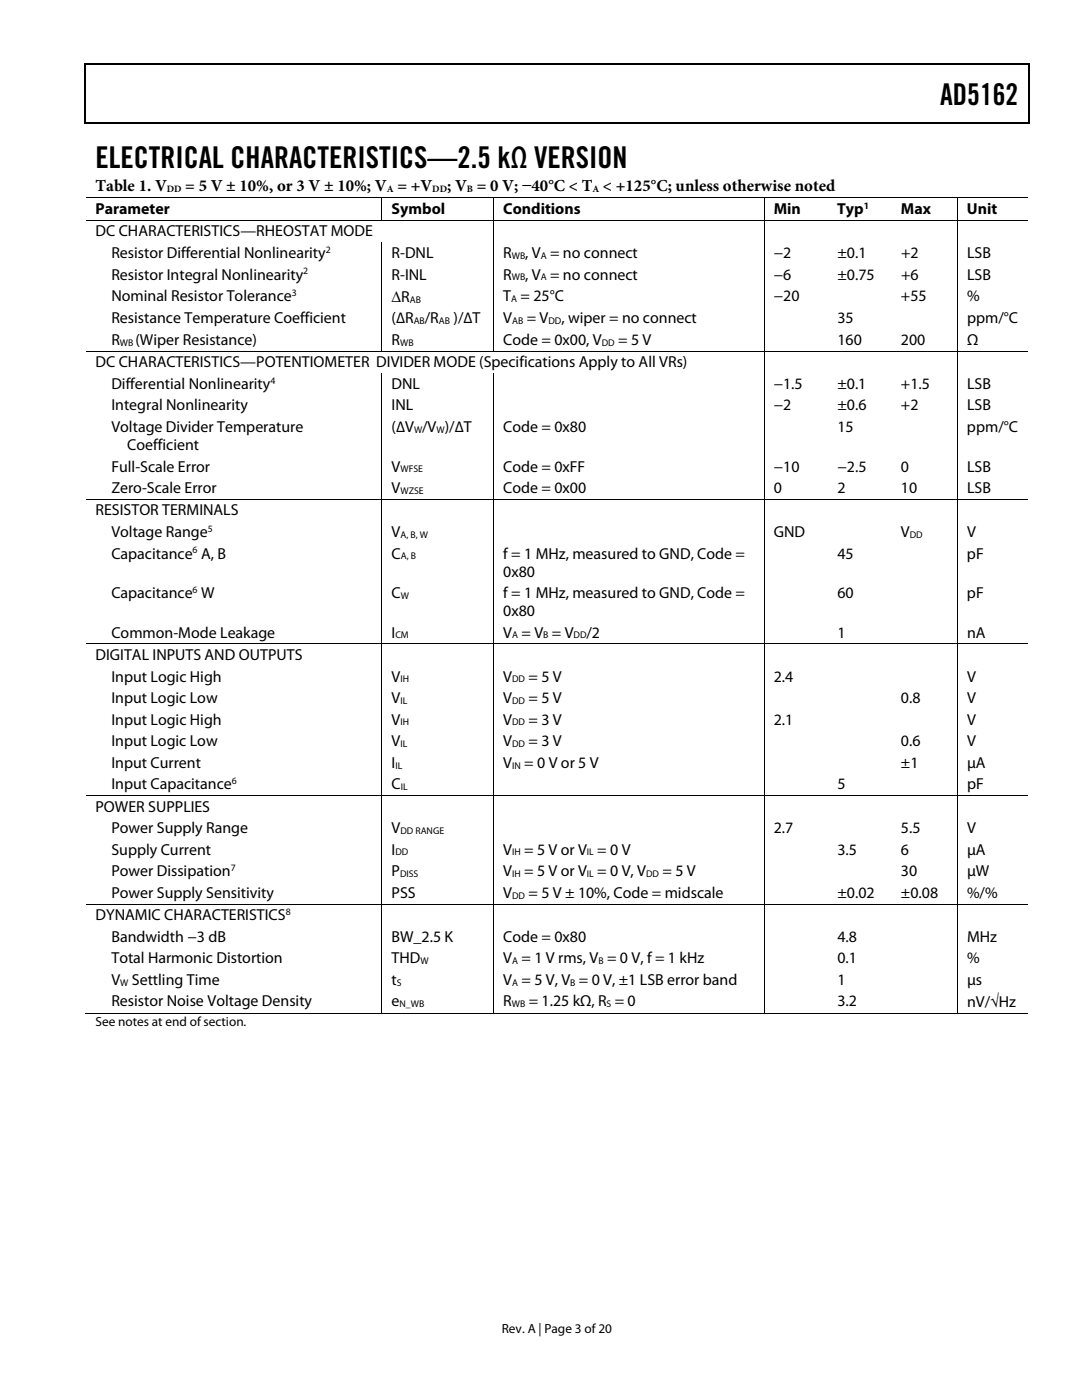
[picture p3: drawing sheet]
<svg xmlns="http://www.w3.org/2000/svg" width="216mm" height="279mm" viewBox="0 0 216 279" stroke-linecap="round" stroke-linejoin="round" font-family="sans-serif">
<defs><g id="words">
<g font-size="6">
<text x="187.6" y="21">AD5162</text>
<text x="19" y="33.6">ELECTRICAL CHARACTERISTICS—2.5 kΩ VERSION</text>
</g>
<g font-size="3.3">
<text x="19" y="38.2">Table 1. V</text>
<text x="37" y="38.2">= 5 V ± 10%, or 3 V ± 10%; V = +V</text>
<text x="89.2" y="38.2">; V = 0 V; −40°C &lt; T &lt; +125°C; unless otherwise noted</text>
</g>
<g font-size="3.2">
<text x="19" y="42.7">Parameter</text>
<text x="19" y="47.2">DC CHARACTERISTICS—RHEOSTAT MODE</text>
<text x="78.1" y="42.7">Symbol</text>
<text x="100.4" y="42.7">Conditions</text>
<text x="154.4" y="42.7">Min</text>
<text x="167.1" y="42.7">Typ</text>
<text x="179.8" y="42.7">Max</text>
<text x="193" y="42.7">Unit</text>
<text x="22.2" y="51.5">Resistor Differential Nonlinearity</text>
<text x="78.1" y="51.5">R-DNL</text>
<text x="100.4" y="51.5">R</text>
<text x="104.8" y="51.5">, V = no connect</text>
<text x="154.4" y="51.5">−2</text>
<text x="167.1" y="51.5">±0.1</text>
<text x="179.8" y="51.5">+2</text>
<text x="193" y="51.5">LSB</text>
<text x="22.2" y="55.8">Resistor Integral Nonlinearity</text>
<text x="78.1" y="55.8">R-INL</text>
<text x="100.4" y="55.8">R</text>
<text x="104.8" y="55.8">, V = no connect</text>
<text x="154.4" y="55.8">−6</text>
<text x="167.1" y="55.8">±0.75</text>
<text x="179.8" y="55.8">+6</text>
<text x="193" y="55.8">LSB</text>
<text x="22.2" y="60.1">Nominal Resistor Tolerance</text>
<text x="22.2" y="64.6">Resistance Temperature Coefficient</text>
<text x="78.1" y="60.3">∆R</text>
<text x="78.1" y="64.6">(∆R /R</text>
<text x="90.5" y="64.6">)/∆T</text>
<text x="100.4" y="60.1">T = 25°C</text>
<text x="100.4" y="64.6">V</text>
<text x="105.1" y="64.6">= V</text>
<text x="112" y="64.6">, wiper = no connect</text>
<text x="154.4" y="60.1">−20</text>
<text x="167.1" y="64.6">35</text>
<text x="179.8" y="60.1">+55</text>
<text x="193" y="60.1">%</text>
<text x="193" y="64.6">ppm/°C</text>
<text x="22.2" y="68.9">R</text>
<text x="27" y="68.9">(Wiper Resistance)</text>
<text x="78.1" y="68.9">R</text>
<text x="100.4" y="68.9">Code = 0x00, V</text>
<text x="123.3" y="68.9">= 5 V</text>
<text x="167.1" y="68.9">160</text>
<text x="179.8" y="68.9">200</text>
<text x="193" y="68.9">Ω</text>
<text x="19" y="73.3">DC CHARACTERISTICS—POTENTIOMETER DIVIDER MODE (Specifications Apply to All VRs)</text>
<text x="22.2" y="77.6">Differential Nonlinearity</text>
<text x="78.1" y="77.6">DNL</text>
<text x="154.4" y="77.6">−1.5</text>
<text x="167.1" y="77.6">±0.1</text>
<text x="179.8" y="77.6">+1.5</text>
<text x="193" y="77.6">LSB</text>
<text x="22.2" y="81.9">Integral Nonlinearity</text>
<text x="78.1" y="81.9">INL</text>
<text x="154.4" y="81.9">−2</text>
<text x="167.1" y="81.9">±0.6</text>
<text x="179.8" y="81.9">+2</text>
<text x="193" y="81.9">LSB</text>
<text x="22.2" y="86.2">Voltage Divider Temperature</text>
<text x="25.4" y="89.8">Coefficient</text>
<text x="78.1" y="86.2">(∆V /V )/∆T</text>
<text x="100.4" y="86.2">Code = 0x80</text>
<text x="167.1" y="86.2">15</text>
<text x="192.9" y="86.2">ppm/°C</text>
<text x="22.2" y="94.1">Full-Scale Error</text>
<text x="78.1" y="94.1">V</text>
<text x="100.4" y="94.1">Code = 0xFF</text>
<text x="154.4" y="94.1">−10</text>
<text x="167.1" y="94.1">−2.5</text>
<text x="179.8" y="94.1">0</text>
<text x="193" y="94.1">LSB</text>
<text x="22.2" y="98.4">Zero-Scale Error</text>
<text x="78.1" y="98.4">V</text>
<text x="100.4" y="98.4">Code = 0x00</text>
<text x="154.4" y="98.4">0</text>
<text x="167.1" y="98.4">2</text>
<text x="179.8" y="98.4">10</text>
<text x="193" y="98.4">LSB</text>
<text x="19" y="102.9">RESISTOR TERMINALS</text>
<text x="22.2" y="107.2">Voltage Range</text>
<text x="78.1" y="107.2">V</text>
<text x="154.4" y="107.2">GND</text>
<text x="179.8" y="107.2">V</text>
<text x="193" y="107.2">V</text>
<text x="22.2" y="111.5">Capacitance A, B</text>
<text x="78.1" y="111.5">C</text>
<text x="100.4" y="111.5">f = 1 MHz, measured to GND, Code =</text>
<text x="167.1" y="111.5">45</text>
<text x="193" y="111.5">pF</text>
<text x="22.2" y="119.4">Capacitance W</text>
<text x="78.1" y="119.4">C</text>
<text x="100.4" y="115.1">0x80</text>
<text x="100.4" y="119.4">f = 1 MHz, measured to GND, Code =</text>
<text x="167.1" y="119.4">60</text>
<text x="193" y="119.4">pF</text>
<text x="100.4" y="123">0x80</text>
<text x="19" y="131.7">DIGITAL INPUTS AND OUTPUTS</text>
<text x="22.2" y="127.3">Common-Mode Leakage</text>
<text x="78.1" y="127.3">I</text>
<text x="100.4" y="127.3">V = V = V</text>
<text x="117" y="127.3">/2</text>
<text x="167.1" y="127.3">1</text>
<text x="193" y="127.3">nA</text>
<text x="22.2" y="136">Input Logic High</text>
<text x="78.1" y="136">V</text>
<text x="100.4" y="136">V</text>
<text x="105.5" y="136">= 5 V</text>
<text x="154.4" y="136">2.4</text>
<text x="193" y="136">V</text>
<text x="22.2" y="140.3">Input Logic Low</text>
<text x="78.1" y="140.3">V</text>
<text x="100.4" y="140.3">V</text>
<text x="105.5" y="140.3">= 5 V</text>
<text x="179.8" y="140.3">0.8</text>
<text x="193" y="140.3">V</text>
<text x="22.2" y="144.6">Input Logic High</text>
<text x="22.2" y="148.9">Input Logic Low</text>
<text x="78.1" y="148.9">V</text>
<text x="78.1" y="144.6">V</text>
<text x="100.4" y="144.6">V</text>
<text x="100.4" y="148.9">V</text>
<text x="105.5" y="144.6">= 3 V</text>
<text x="105.5" y="148.9">= 3 V</text>
<text x="154.4" y="144.6">2.1</text>
<text x="179.8" y="148.9">0.6</text>
<text x="193" y="144.6">V</text>
<text x="193" y="148.9">V</text>
<text x="22.2" y="153.2">Input Current</text>
<text x="78.1" y="153.2">I</text>
<text x="100.4" y="153.2">V</text>
<text x="104.6" y="153.2">= 0 V or 5 V</text>
<text x="179.8" y="153.2">±1</text>
<text x="193" y="153.2">µA</text>
<text x="19" y="162">POWER SUPPLIES</text>
<text x="22.2" y="157.5">Input Capacitance</text>
<text x="78.1" y="157.5">C</text>
<text x="167.1" y="157.5">5</text>
<text x="193" y="157.5">pF</text>
<text x="22.2" y="166.3">Power Supply Range</text>
<text x="78.1" y="166.3">V</text>
<text x="154.4" y="166.3">2.7</text>
<text x="179.8" y="166.3">5.5</text>
<text x="193" y="166.3">V</text>
<text x="22.2" y="170.6">Supply Current</text>
<text x="78.1" y="170.6">I</text>
<text x="100.4" y="170.6">V</text>
<text x="104.6" y="170.6">= 5 V or V = 0 V</text>
<text x="167.1" y="170.6">3.5</text>
<text x="179.8" y="170.6">6</text>
<text x="193" y="170.6">µA</text>
<text x="22.2" y="174.9">Power Dissipation</text>
<text x="22.2" y="179.2">Power Supply Sensitivity</text>
<text x="78.1" y="174.9">P</text>
<text x="78.1" y="179.2">PSS</text>
<text x="100.4" y="174.9">V</text>
<text x="100.4" y="179.2">V</text>
<text x="104.6" y="174.9">= 5 V or V = 0 V, V</text>
<text x="105.5" y="179.2">= 5 V ± 10%, Code = midscale</text>
<text x="132.2" y="174.9">= 5 V</text>
<text x="167.1" y="179.2">±0.02</text>
<text x="179.8" y="174.9">30</text>
<text x="179.8" y="179.2">±0.08</text>
<text x="193" y="179.2">%/%</text>
<text x="193" y="174.9">µW</text>
<text x="19" y="183.6">DYNAMIC CHARACTERISTICS</text>
<text x="22.2" y="187.9">Bandwidth −3 dB</text>
<text x="78.1" y="187.9">BW_2.5 K</text>
<text x="100.4" y="187.9">Code = 0x80</text>
<text x="167.1" y="187.9">4.8</text>
<text x="193" y="187.9">MHz</text>
<text x="22.2" y="192.2">Total Harmonic Distortion</text>
<text x="22.2" y="196.5">V</text>
<text x="26.3" y="196.5">Settling Time</text>
<text x="78.1" y="192.2">THD</text>
<text x="78.1" y="196.5">t</text>
<text x="100.4" y="192.2">V = 1 V rms, V = 0 V, f = 1 kHz</text>
<text x="100.4" y="196.5">V = 5 V, V = 0 V, ±1 LSB error band</text>
<text x="167.1" y="192.2">0.1</text>
<text x="167.1" y="196.5">1</text>
<text x="193" y="192.2">%</text>
<text x="193" y="196.5">µs</text>
<text x="22.2" y="200.8">Resistor Noise Voltage Density</text>
<text x="78.1" y="200.8">e</text>
<text x="100.4" y="200.8">R</text>
<text x="105.5" y="200.8">= 1.25 kΩ, R = 0</text>
<text x="167.1" y="200.8">3.2</text>
<text x="193" y="201">nV/√Hz</text>
</g>
<g font-size="2.6">
<text x="19" y="204.7">See notes at end of section.</text>
<text x="100.1" y="266">Rev. A | Page 3 of 20</text>
</g>
<g font-size="1.9">
<text x="33.3" y="38.3">DD</text>
<text x="77.2" y="38.3">A</text>
<text x="86.3" y="38.3">DD</text>
<text x="93.2" y="38.3">B</text>
<text x="118.2" y="38.3">A</text>
<text x="172.4" y="41.7">1</text>
<text x="65" y="50.4">2</text>
<text x="102.1" y="51.7">WB</text>
<text x="107.9" y="51.7">A</text>
<text x="58.2" y="59">3</text>
<text x="60.5" y="54.7">2</text>
<text x="102.1" y="56">WB</text>
<text x="107.9" y="56">A</text>
<text x="81.8" y="60.5">AB</text>
<text x="82.5" y="64.7">AB</text>
<text x="87.6" y="64.7">AB</text>
<text x="102" y="60.3">A</text>
<text x="102.2" y="64.7">AB</text>
<text x="109.4" y="64.7">DD</text>
<text x="23.9" y="69">WB</text>
<text x="79.8" y="69">WB</text>
<text x="120.1" y="69">DD</text>
<text x="54" y="76.6">4</text>
<text x="82.6" y="86.4">W</text>
<text x="87.1" y="86.4">W</text>
<text x="79.9" y="94.3">WFSE</text>
<text x="79.9" y="98.6">WZSE</text>
<text x="41.5" y="106.1">5</text>
<text x="79.9" y="107.3">A, B, W</text>
<text x="181.5" y="107.3">DD</text>
<text x="38.4" y="110.4">6</text>
<text x="80" y="111.6">A, B</text>
<text x="38.4" y="118.3">6</text>
<text x="80" y="119.5">W</text>
<text x="78.9" y="127.4">CM</text>
<text x="102.2" y="127.4">A</text>
<text x="108.4" y="127.4">B</text>
<text x="114.4" y="127.4">DD</text>
<text x="79.9" y="136.2">IH</text>
<text x="102.2" y="136.2">DD</text>
<text x="79.9" y="140.5">IL</text>
<text x="102.2" y="140.5">DD</text>
<text x="79.9" y="144.8">IH</text>
<text x="79.9" y="149.1">IL</text>
<text x="102.2" y="144.8">DD</text>
<text x="102.2" y="149.1">DD</text>
<text x="78.9" y="153.4">IL</text>
<text x="102.2" y="153.4">IN</text>
<text x="46.2" y="156.4">6</text>
<text x="80" y="157.7">IL</text>
<text x="79.9" y="166.4">DD RANGE</text>
<text x="46" y="173.8">7</text>
<text x="78.9" y="170.7">DD</text>
<text x="102.2" y="170.7">IH</text>
<text x="117.1" y="170.7">IL</text>
<text x="79.8" y="175">DISS</text>
<text x="102.2" y="175">IH</text>
<text x="102.2" y="179.3">DD</text>
<text x="117.1" y="175">IL</text>
<text x="128.9" y="175">DD</text>
<text x="57" y="182.6">8</text>
<text x="24" y="196.7">W</text>
<text x="79.2" y="196.7">S</text>
<text x="83.9" y="192.4">W</text>
<text x="102.2" y="192.4">A</text>
<text x="102.2" y="196.7">A</text>
<text x="113.8" y="196.7">B</text>
<text x="119.4" y="192.4">B</text>
<text x="79.7" y="201">N_WB</text>
<text x="102.1" y="201">WB</text>
<text x="121" y="201">S</text>
</g>
</g></defs>
<path d="M16.9 12.7h.2v1h-.2zM205.1 12.7h.3v1h-.3zM205.1 12.7h.3v.3h-.3zM205.1 24.4h.3v.3h-.3z" fill="#000"/>
<path d="M16.9 12.8h188.2M17 13.7v11M205.2 13.7v11M16.9 24.5h188.2" fill="none" stroke="#000" stroke-width=".25"/>
<g fill="none" stroke="#000" stroke-width=".2">
<path d="M17.1 39.5h187.9M76.2 39.6v4.3M98.5 39.6v4.3M152.5 39.6v4.3M191.1 39.6v4.3M17.1 44h187.9M76.2 48.4v21.6M98.5 44.1v25.9M152.5 44.1v25.9M191.1 44.1v25.9M17.1 70.1h187.9M76.2 74.5v25.1"/>
<path d="M98.5 74.5v25.1M152.5 70.2v29.4M191.1 70.2v29.4M17.1 99.7h187.9M76.2 99.8v28.6M98.5 99.8v28.6M152.5 99.8v28.6M191.1 99.8v28.6M17.1 128.5h187.9M76.2 128.6v30.1M98.5 128.6v30.1M152.5 128.6v30.1"/>
<path d="M191.1 128.6v30.1M17.1 158.8h187.9M76.2 158.9v21.4M98.5 158.9v21.4M152.5 158.9v21.4M191.1 158.9v21.4M17.1 180.4h187.9M76.2 180.5v21.9M98.5 180.5v21.9M152.5 180.5v21.9M191.1 180.5v21.9M16.9 202.3h59.2"/>
<path d="M76.3 202.3h22.1M98.6 202.3h53.8M152.6 202.3h38.4M191.1 202.3h14"/>
</g>
<use href="#words"/>
</svg>
